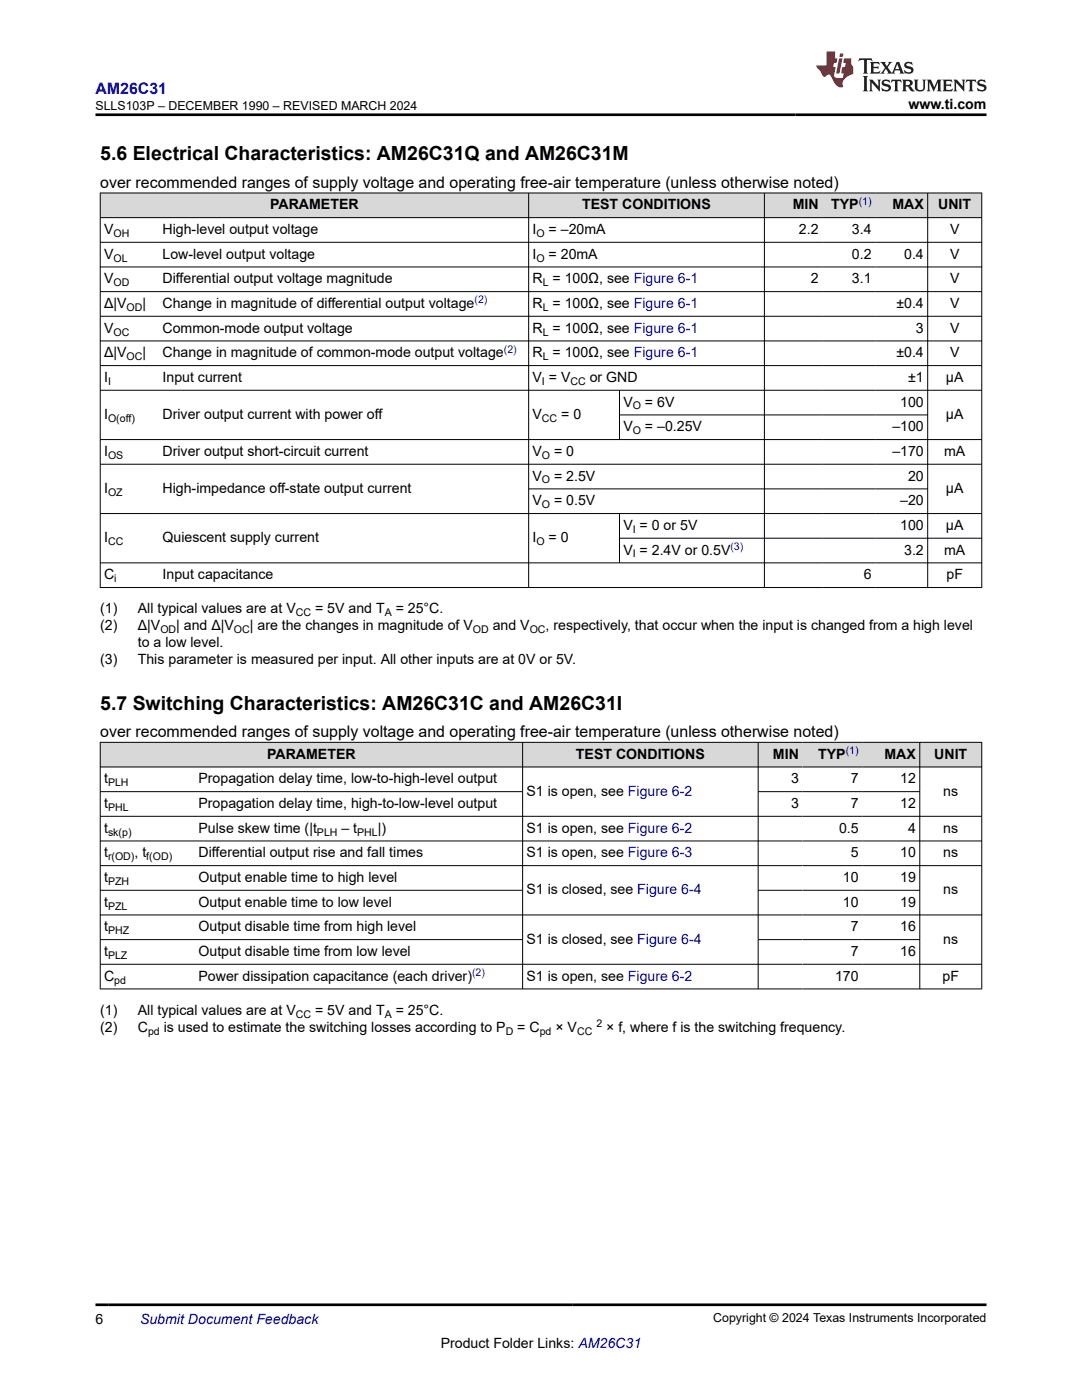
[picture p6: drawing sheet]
<svg xmlns="http://www.w3.org/2000/svg" width="216mm" height="279mm" viewBox="0 0 216 279" stroke-linecap="round" stroke-linejoin="round" font-family="sans-serif">
<defs><g id="words">
<g font-size="3.9">
<text x="20" y="32">5.6 Electrical Characteristics: AM26C31Q and AM26C31M</text>
<text x="20" y="141.7">5.7 Switching Characteristics: AM26C31C and AM26C31I</text>
</g>
<text font-size="3.2" fill="#00f" x="19.1" y="18.7">AM26C31</text>
<g font-size="3.2">
<text x="20" y="37.5">over recommended ranges of supply voltage and operating free-air temperature (unless otherwise noted)</text>
<text x="20" y="147.1">over recommended ranges of supply voltage and operating free-air temperature (unless otherwise noted)</text>
</g>
<g font-size="2.8">
<text x="181.3" y="21.8">www.ti.com</text>
<text x="53.9" y="41.8">PARAMETER</text>
<text x="116.1" y="41.8">TEST CONDITIONS</text>
<text x="158.2" y="41.8">MIN</text>
<text x="165.9" y="41.8">TYP</text>
<text x="178.1" y="41.8">MAX</text>
<text x="187.2" y="41.8">UNIT</text>
<text x="20.8" y="46.7">V</text>
<text x="32.4" y="46.7">High-level output voltage</text>
<text x="106.3" y="46.7">I</text>
<text x="109.5" y="46.7">= –20mA</text>
<text x="159.4" y="46.7">2.2</text>
<text x="170" y="46.7">3.4</text>
<text x="189.6" y="46.7">V</text>
<text x="20.8" y="51.6">V</text>
<text x="32.4" y="51.6">Low-level output voltage</text>
<text x="106.3" y="51.6">I</text>
<text x="109.5" y="51.6">= 20mA</text>
<text x="170" y="51.6">0.2</text>
<text x="180.4" y="51.6">0.4</text>
<text x="189.6" y="51.6">V</text>
<text x="20.8" y="56.6">V</text>
<text x="32.4" y="56.6">Differential output voltage magnitude</text>
<text x="106.3" y="56.6">R = 100Ω, see Figure 6-1</text>
<text x="161.8" y="56.6">2</text>
<text x="170" y="56.6">3.1</text>
<text x="189.6" y="56.6">V</text>
<text x="20.8" y="61.5">Δ|V</text>
<text x="28.4" y="61.5">|</text>
<text x="32.4" y="61.5">Change in magnitude of differential output voltage</text>
<text x="106.3" y="61.5">R = 100Ω, see Figure 6-1</text>
<text x="178.9" y="61.5">±0.4</text>
<text x="189.6" y="61.5">V</text>
<text x="20.8" y="66.4">V</text>
<text x="20.8" y="71.3">Δ|V</text>
<text x="28.4" y="71.3">|</text>
<text x="32.4" y="66.4">Common-mode output voltage</text>
<text x="32.4" y="71.3">Change in magnitude of common-mode output voltage</text>
<text x="106.3" y="66.4">R = 100Ω, see Figure 6-1</text>
<text x="106.3" y="71.3">R = 100Ω, see Figure 6-1</text>
<text x="178.9" y="71.3">±0.4</text>
<text x="182.8" y="66.4">3</text>
<text x="189.6" y="66.4">V</text>
<text x="189.6" y="71.3">V</text>
<text x="20.8" y="76.2">I</text>
<text x="32.4" y="76.2">Input current</text>
<text x="106.3" y="76.2">V = V</text>
<text x="117.7" y="76.2">or GND</text>
<text x="181.2" y="76.2">±1</text>
<text x="188.7" y="76.2">μA</text>
<text x="20.8" y="83.6">I</text>
<text x="32.4" y="83.6">Driver output current with power off</text>
<text x="106.3" y="83.6">V</text>
<text x="112" y="83.6">= 0</text>
<text x="124.4" y="81.2">V</text>
<text x="128.7" y="81.2">= 6V</text>
<text x="179.6" y="81.2">100</text>
<text x="188.7" y="83.6">μA</text>
<text x="124.4" y="86.1">V</text>
<text x="128.7" y="86.1">= –0.25V</text>
<text x="178.1" y="86.1">–100</text>
<text x="20.8" y="91">I</text>
<text x="32.4" y="91">Driver output short-circuit current</text>
<text x="106.3" y="91">V</text>
<text x="106.3" y="95.9">V</text>
<text x="110.6" y="91">= 0</text>
<text x="110.6" y="95.9">= 2.5V</text>
<text x="178.1" y="91">–170</text>
<text x="181.2" y="95.9">20</text>
<text x="188.4" y="91">mA</text>
<text x="20.8" y="98.4">I</text>
<text x="32.4" y="98.4">High-impedance off-state output current</text>
<text x="106.3" y="100.8">V</text>
<text x="110.6" y="100.8">= 0.5V</text>
<text x="179.6" y="100.8">–20</text>
<text x="188.7" y="98.4">μA</text>
<text x="124.4" y="105.8">V = 0 or 5V</text>
<text x="179.6" y="105.8">100</text>
<text x="188.7" y="105.8">μA</text>
<text x="20.8" y="108.2">I</text>
<text x="32.4" y="108.2">Quiescent supply current</text>
<text x="106.3" y="108.2">I</text>
<text x="109.5" y="108.2">= 0</text>
<text x="124.4" y="110.7">V = 2.4V or 0.5V</text>
<text x="180.4" y="110.7">3.2</text>
<text x="188.4" y="110.7">mA</text>
<text x="20.8" y="115.6">C</text>
<text x="32.4" y="115.6">Input capacitance</text>
<text x="172.4" y="115.6">6</text>
<text x="188.9" y="115.6">pF</text>
<text x="20" y="125.8">(2)</text>
<text x="20" y="122.4">(1)</text>
<text x="27.5" y="122.4">All typical values are at V</text>
<text x="27.5" y="125.8">Δ|V</text>
<text x="35.2" y="125.8">| and Δ|V</text>
<text x="49.9" y="125.8">| are the changes in magnitude of V</text>
<text x="62.9" y="122.4">= 5V and T</text>
<text x="79" y="122.4">= 25°C.</text>
<text x="98.3" y="125.8">and V</text>
<text x="108.9" y="125.8">, respectively, that occur when the input is changed from a high level</text>
<text x="27.5" y="129.2">to a low level.</text>
<text x="20" y="132.6">(3)</text>
<text x="27.5" y="132.6">This parameter is measured per input. All other inputs are at 0V or 5V.</text>
<text x="53.3" y="151.4">PARAMETER</text>
<text x="114.9" y="151.4">TEST CONDITIONS</text>
<text x="154.2" y="151.4">MIN</text>
<text x="163.3" y="151.4">TYP</text>
<text x="176.5" y="151.4">MAX</text>
<text x="186.4" y="151.4">UNIT</text>
<text x="20.8" y="156.3">t</text>
<text x="20.8" y="161.3">t</text>
<text x="39.6" y="156.3">Propagation delay time, low-to-high-level output</text>
<text x="39.6" y="161.3">Propagation delay time, high-to-low-level output</text>
<text x="105.1" y="158.8">S1 is open, see Figure 6-2</text>
<text x="157.8" y="161.3">3</text>
<text x="157.8" y="156.3">3</text>
<text x="169.8" y="156.3">7</text>
<text x="169.8" y="161.3">7</text>
<text x="179.6" y="161.3">12</text>
<text x="179.6" y="156.3">12</text>
<text x="188.2" y="158.8">ns</text>
<text x="20.8" y="166.2">t</text>
<text x="39.6" y="166.2">Pulse skew time (|t</text>
<text x="68.1" y="166.2">– t</text>
<text x="75.4" y="166.2">|)</text>
<text x="105.1" y="166.2">S1 is open, see Figure 6-2</text>
<text x="167.4" y="166.2">0.5</text>
<text x="181.2" y="166.2">4</text>
<text x="188.2" y="166.2">ns</text>
<text x="20.8" y="171.1">t</text>
<text x="26.8" y="171.1">, t</text>
<text x="39.6" y="171.1">Differential output rise and fall times</text>
<text x="105.1" y="171.1">S1 is open, see Figure 6-3</text>
<text x="169.8" y="171.1">5</text>
<text x="179.6" y="171.1">10</text>
<text x="188.2" y="171.1">ns</text>
<text x="20.8" y="176">t</text>
<text x="39.6" y="176">Output enable time to high level</text>
<text x="105.1" y="178.5">S1 is closed, see Figure 6-4</text>
<text x="168.2" y="176">10</text>
<text x="179.6" y="176">19</text>
<text x="188.2" y="178.5">ns</text>
<text x="20.8" y="181">t</text>
<text x="20.8" y="185.9">t</text>
<text x="39.6" y="181">Output enable time to low level</text>
<text x="39.6" y="185.9">Output disable time from high level</text>
<text x="168.2" y="181">10</text>
<text x="169.8" y="185.9">7</text>
<text x="179.6" y="181">19</text>
<text x="179.6" y="185.9">16</text>
<text x="20.8" y="190.8">t</text>
<text x="39.6" y="190.8">Output disable time from low level</text>
<text x="105.1" y="188.3">S1 is closed, see Figure 6-4</text>
<text x="169.8" y="190.8">7</text>
<text x="179.6" y="190.8">16</text>
<text x="188.2" y="188.3">ns</text>
<text x="20.8" y="195.7">C</text>
<text x="39.6" y="195.7">Power dissipation capacitance (each driver)</text>
<text x="105.1" y="195.7">S1 is open, see Figure 6-2</text>
<text x="166.6" y="195.7">170</text>
<text x="188.1" y="195.7">pF</text>
<text x="20" y="202.5">(1)</text>
<text x="27.5" y="202.5">All typical values are at V</text>
<text x="62.9" y="202.5">= 5V and T</text>
<text x="79" y="202.5">= 25°C.</text>
<text x="20" y="205.9">(2)</text>
<text x="27.5" y="205.9">C</text>
<text x="32.7" y="205.9">is used to estimate the switching losses according to P</text>
<text x="103.2" y="205.9">= C</text>
<text x="110.8" y="205.9">× V</text>
<text x="121" y="205.9">× f, where f is the switching frequency.</text>
<text x="19.1" y="264.2">6</text>
<text x="87.9" y="269">Product Folder Links: AM26C31</text>
</g>
<text font-size="2.8" fill="#00f" x="27.9" y="264.2">Submit Document Feedback</text>
<g font-size="2.5">
<text x="19.1" y="21.9">SLLS103P – DECEMBER 1990 – REVISED MARCH 2024</text>
<text x="142.3" y="263.9">Copyright © 2024 Texas Instruments Incorporated</text>
</g>
<g font-size="2.1" fill="#00f">
<text x="171.3" y="40.8">(1)</text>
<text x="94.7" y="60.5">(2)</text>
<text x="100.5" y="70.4">(2)</text>
<text x="145.8" y="109.7">(3)</text>
<text x="168.8" y="150.5">(1)</text>
<text x="94.2" y="194.8">(2)</text>
</g>
<g font-size="2.1">
<text x="22.6" y="47.3">OH</text>
<text x="107" y="47.3">O</text>
<text x="22.6" y="52.2">OL</text>
<text x="107" y="52.2">O</text>
<text x="22.6" y="57.1">OD</text>
<text x="108.3" y="57.1">L</text>
<text x="25.3" y="62">OD</text>
<text x="108.3" y="62">L</text>
<text x="22.6" y="67">OC</text>
<text x="25.3" y="71.9">OC</text>
<text x="108.3" y="67">L</text>
<text x="108.3" y="71.9">L</text>
<text x="21.6" y="76.8">I</text>
<text x="108.1" y="76.8">I</text>
<text x="113.8" y="76.8">CC</text>
<text x="126.3" y="81.7">O</text>
<text x="21.6" y="84.2">O(off)</text>
<text x="108.1" y="84.2">CC</text>
<text x="126.3" y="86.6">O</text>
<text x="21.6" y="91.6">OS</text>
<text x="108.1" y="91.6">O</text>
<text x="21.6" y="98.9">OZ</text>
<text x="108.1" y="96.5">O</text>
<text x="108.1" y="101.4">O</text>
<text x="126.3" y="106.3">I</text>
<text x="21.6" y="108.8">CC</text>
<text x="107" y="108.8">O</text>
<text x="126.3" y="111.3">I</text>
<text x="22.8" y="116.2">i</text>
<text x="59" y="123">CC</text>
<text x="76.8" y="123">A</text>
<text x="32" y="126.4">OD</text>
<text x="46.7" y="126.4">OC</text>
<text x="94.4" y="126.4">OD</text>
<text x="105.7" y="126.4">OC</text>
<text x="21.6" y="156.9">PLH</text>
<text x="21.6" y="161.8">PHL</text>
<text x="21.6" y="166.8">sk(p)</text>
<text x="63.2" y="166.8">PLH</text>
<text x="71.3" y="166.8">PHL</text>
<text x="21.6" y="171.7">r(OD)</text>
<text x="29.2" y="171.7">f(OD)</text>
<text x="21.6" y="176.6">PZH</text>
<text x="21.6" y="181.5">PZL</text>
<text x="21.6" y="186.4">PHZ</text>
<text x="21.6" y="191.4">PLZ</text>
<text x="22.8" y="196.3">pd</text>
<text x="59" y="203.1">CC</text>
<text x="76.8" y="203.1">A</text>
<text x="29.5" y="206.5">pd</text>
<text x="100.9" y="206.5">D</text>
<text x="107.7" y="206.5">pd</text>
<text x="115.2" y="206.5">CC</text>
<text x="119" y="205">2</text>
</g>
</g></defs>
<g fill="#d8d8d8">
<path d="M20 38.5h175.9v4.9h-175.9z" fill-rule="evenodd"/>
<path d="M20.1 38.6h85.3v4.8h-85.3z" fill-rule="evenodd"/>
<path d="M105.5 38.6h47v4.8h-47z" fill-rule="evenodd"/>
<path d="M152.6 38.6h11.5v4.8h-11.5z" fill-rule="evenodd"/>
<path d="M164.1 38.6h10.5v4.8h-10.5z" fill-rule="evenodd"/>
<path d="M174.6 38.6h10.4v4.8h-10.4z" fill-rule="evenodd"/>
<path d="M185.2 38.6h10.6v4.8h-10.6z" fill-rule="evenodd"/>
</g>
<g fill="none" stroke="#000" stroke-width=".2">
<path d="M19.9 38.5h176.1M20 38.5v78.8M105.5 38.5v78.8M152.5 38.5v78.8M185.1 38.5v78.8M195.9 38.5v78.8M19.9 43.4h176.1M19.9 48.4h176.1M19.9 53.3h176.1M19.9 58.2h176.1M19.9 63.1h176.1M19.9 68h176.1"/>
<path d="M19.9 73h176.1M19.9 77.9h176.1M123.6 77.9v9.9M19.9 87.7h176.1M19.9 92.6h176.1M105.5 97.6h79.7M123.6 82.8h61.6M19.9 102.5h176.1M19.9 112.3h176.1M19.9 117.3h176.1M123.6 102.5v9.9M123.6 107.4h72.4"/>
</g>
<g fill="#d8d8d8">
<path d="M20 148.1h175.9v5h-175.9z" fill-rule="evenodd"/>
<path d="M20.1 148.2h84.1v4.8h-84.1z" fill-rule="evenodd"/>
<path d="M104.3 148.2h46.9v4.8h-46.9z" fill-rule="evenodd"/>
<path d="M151.3 148.2h8.8v4.8h-8.8z" fill-rule="evenodd"/>
<path d="M160.1 148.2h11.9v4.8h-11.9z" fill-rule="evenodd"/>
<path d="M172 148.2h11.5v4.8h-11.5z" fill-rule="evenodd"/>
<path d="M183.6 148.2h12.2v4.8h-12.2z" fill-rule="evenodd"/>
</g>
<g fill="none" stroke="#000" stroke-width=".2">
<path d="M19.9 148.1h176.1M19.9 153.1h176.1M19.9 158h84.4M20 148.1v49.3M104.3 148.1v49.3M151.3 148.1v49.3M151.3 158h32.3M183.5 148.1v49.3M195.9 148.1v49.3M19.9 167.8h176.1M19.9 172.8h176.1M19.9 177.7h84.4"/>
<path d="M151.3 177.7h32.3M196 162.9h-176.1M19.9 187.5h84.4M19.9 192.4h176.1M19.9 197.4h176.1M151.3 187.5h32.3M196 182.6h-176.1"/>
</g>
<path d="M171.5 11.6l-.2 .6 .5-.2h.6v.1v2.2l-.2 .4h1l-.2-.4v-2.2v-.1h.5l.6 .2-.2-.6zM173.6 12.4l.2 .3v1.6l-.2 .4h1.9l.1-.6a1.08 1.08 0 0 1-1.3 .2v-.7h.6l.4 .2v-.7l-.4 .2h-.6v-.5l.2-.2a1 1 0 0 1 1 .3l-.1-.5zM175.7 12.4l.9 1.1-1 1.2h.9l-.2-.2 .5-.8 .4 .8-.2 .2h1.6l-.2-.2 .2-.5h.9l.1 .5-.1 .2h.9l-.2-.4-.8-1.9h-.5l-.9 2.1-.9-1.1 .9-1h-.8l.2 .2-.4 .6-.4-.6 .2-.2zM179 12.8l.4 1h-.7zM180.7 12.5a.65 .65 0 0 0-.2 .7 .65 .65 0 0 0 .6 .5l.6 .1 .1 .3a.79 .79 0 0 1-.7 .4 .79 .79 0 0 1-.7-.5l.1 .7 .2-.1a.93 .93 0 0 0 1.1 0 .93 .93 0 0 0 .4-.9 1.46 1.46 0 0 0-1.2-.6l-.1-.3a1.09 1.09 0 0 1 1.2 .2l-.2-.6-.1 .1-.5-.2zM172.2 15.2l.2 .4v2.2l-.2 .4h1l-.2-.4v-2.2l.2-.4zM173.4 15.9l.2 .4v1.5l-.2 .4h.8l-.3-.4 .1-1.3 1.6 1.8v-2l.2-.4h-.7l.1 .2 .1 1.1-1.2-1.3zM176.2 16a.65 .65 0 0 0-.2 .8 .65 .65 0 0 0 .6 .4l.6 .2 .1 .2a.79 .79 0 0 1-.7 .4 .79 .79 0 0 1-.7-.5l.1 .7 .2-.1a.93 .93 0 0 0 1.1 .1 .93 .93 0 0 0 .4-1 1.46 1.46 0 0 0-1.2-.5l-.1-.4a1.09 1.09 0 0 1 1.2 .2l-.1-.6-.2 .1-.5-.1zM177.9 15.9l-.1 .6a.63 .63 0 0 1 .8-.3v1.6l-.3 .4h1l-.2-.4v-1.6a.66 .66 0 0 1 .8 .3l-.1-.6zM180 15.9l.2 .4v1.5l-.2 .4h1l-.2-.2-.1-.7h.5l.1 .2a.79 .79 0 0 0 1.2 .6l-1-.9a.61 .61 0 0 0 .6-.6 .61 .61 0 0 0-.5-.7zM180.8 16.2h.1a.47 .47 0 0 1 .5 .1 .47 .47 0 0 1 .1 .5l-.1 .1-.7 .1zM182.3 15.9l.2 .2a2.27 2.27 0 0 0 .4 2 1.04 1.04 0 0 0 1.7-.7v-1.3l.2-.2h-.8l.2 .4v1.1a.6 .6 0 0 1-.6 .6 .6 .6 0 0 1-.6-.6v-1.1l.3-.4zM184.9 15.9l.2 .4v1.5l-.2 .4h.8l-.3-.4v-1.4l.9 1.9 .9-1.9v1.4l-.3 .4h1l-.2-.4v-1.5l.2-.4h-.8l-.7 1.5-.6-1.5zM188.1 15.9l.2 .4v1.5l-.2 .4h1.9l.1-.6a1.09 1.09 0 0 1-1.3 .2v-.7h.6l.4 .2v-.6l-.4 .2h-.6v-.6l.2-.1a1.01 1.01 0 0 1 1 .3l-.1-.6zM190.2 15.9l.3 .4v1.5l-.3 .4h.8l-.2-.4v-1.3l1.6 1.8v-2l.2-.4h-.7l.2 .2v1.1l-1.2-1.3zM192.8 15.9l-.1 .6a.63 .63 0 0 1 .8-.3v1.6l-.3 .4h1l-.2-.4v-1.6a.66 .66 0 0 1 .8 .3l-.1-.6zM195.2 16a.65 .65 0 0 0-.2 .8 .65 .65 0 0 0 .6 .4l.6 .2 .2 .2a.79 .79 0 0 1-.7 .4 .79 .79 0 0 1-.7-.5l.1 .7 .2-.1a.93 .93 0 0 0 1 .1 .93 .93 0 0 0 .5-1 1.46 1.46 0 0 0-1.3-.5v-.4a1.09 1.09 0 0 1 1.2 .2l-.2-.6-.2 .1-.5-.1z" fill="#231f20"/>
<path d="M164.9 10.3v2.7h-2l.1 .4 .8 1a.95 .95 0 0 0 1 .9 .59 .59 0 0 1 .5-.4 .59 .59 0 0 1 .5 .3l.4 .8a1.59 1.59 0 0 0 2.1 1.4 1.61 1.61 0 0 1 1-2.3l1-.3-.1-1.5a1.59 1.59 0 0 1-.3-1.7h-1.5l-.2 .9h.6l-.2 .9h-.5l-.2 .9v.3l.4 .1-.1 .9h-.7a.73 .73 0 0 1-1-.7l.3-1.5h-.5l.1-.9h.5l.2-.9h-.5v-1.3zM167.4 11.6l-.6 3.1h.7l.6-3.1zM167.6 10.7l-.1 .6h.7l.1-.6z" fill="#ed1c24"/>
<path d="M19.1 22.9h177.8M19.1 260.4h177.8" fill="none" stroke="#000" stroke-width=".53"/>
<use href="#words"/>
</svg>
